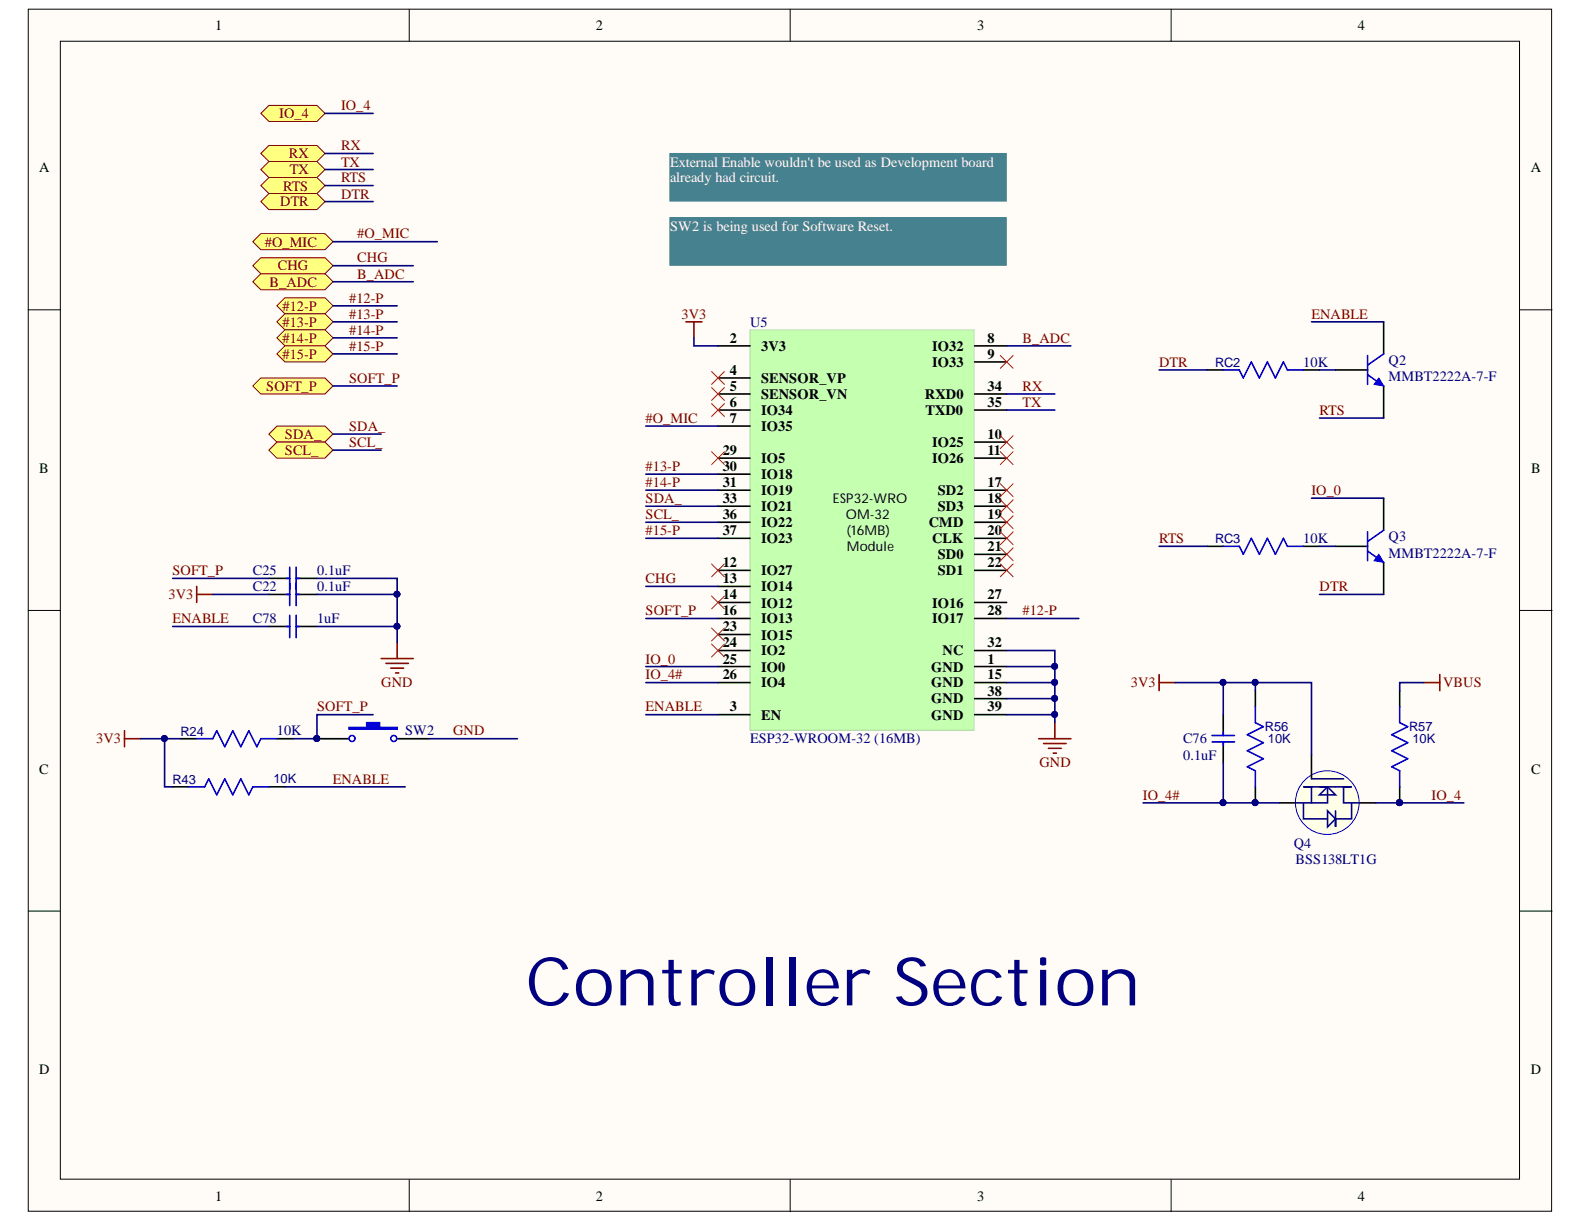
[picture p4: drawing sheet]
<svg xmlns="http://www.w3.org/2000/svg" width="279mm" height="216mm" viewBox="0 0 279 216" stroke-linecap="round" stroke-linejoin="round" font-family="sans-serif">
<defs><g id="words">
<text font-size="11.8" fill="#000080" x="92.7" y="177.3">Controller Section</text>
<g font-size="2.5">
<text x="37.9" y="5.3">1</text>
<text x="105.1" y="5.3">2</text>
<text x="172.4" y="5.3">3</text>
<text x="239.5" y="5.3">4</text>
<text x="6.9" y="30.4">A</text>
<text x="270" y="30.4">A</text>
<text x="128.8" y="60.5">2</text>
<text x="134.2" y="61.9">3V3</text>
<text x="164.4" y="61.9">IO32</text>
<text x="164.4" y="64.7">IO33</text>
<text x="174.2" y="60.5">8</text>
<text x="174.2" y="63.3">9</text>
<text x="128.8" y="66.1">4</text>
<text x="128.8" y="68.9">5</text>
<text x="128.8" y="71.8">6</text>
<text x="134.2" y="67.6">SENSOR_VP</text>
<text x="134.2" y="70.3">SENSOR_VN</text>
<text x="163.1" y="70.3">RXD0</text>
<text x="174.2" y="68.9">34</text>
<text x="174.2" y="71.8">35</text>
<text x="128.8" y="74.6">7</text>
<text x="134.2" y="73.2">IO34</text>
<text x="134.2" y="76">IO35</text>
<text x="163.2" y="73.2">TXD0</text>
<text x="174.2" y="77.4">10</text>
<text x="6.9" y="83.4">B</text>
<text x="127.5" y="80.2">29</text>
<text x="127.5" y="83.1">30</text>
<text x="134.2" y="81.7">IO5</text>
<text x="164.4" y="78.9">IO25</text>
<text x="164.4" y="81.7">IO26</text>
<text x="174.2" y="80.2">11</text>
<text x="270.1" y="83.4">B</text>
<text x="127.5" y="85.9">31</text>
<text x="127.5" y="88.8">33</text>
<text x="134.2" y="84.5">IO18</text>
<text x="134.2" y="87.3">IO19</text>
<text x="165.4" y="87.3">SD2</text>
<text x="174.2" y="85.9">17</text>
<text x="174.2" y="88.8">18</text>
<text x="127.5" y="91.5">36</text>
<text x="127.5" y="94.4">37</text>
<text x="134.2" y="90.2">IO21</text>
<text x="134.2" y="93">IO22</text>
<text x="134.2" y="95.8">IO23</text>
<text x="163.8" y="93">CMD</text>
<text x="164.4" y="95.8">CLK</text>
<text x="165.4" y="90.2">SD3</text>
<text x="174.2" y="91.5">19</text>
<text x="174.2" y="94.4">20</text>
<text x="127.5" y="100.1">12</text>
<text x="134.2" y="101.5">IO27</text>
<text x="165.4" y="98.6">SD0</text>
<text x="165.4" y="101.5">SD1</text>
<text x="174.2" y="97.2">21</text>
<text x="174.2" y="100.1">22</text>
<text x="127.5" y="102.9">13</text>
<text x="127.5" y="105.7">14</text>
<text x="134.2" y="104.3">IO14</text>
<text x="134.2" y="107.2">IO12</text>
<text x="164.4" y="107.2">IO16</text>
<text x="174.2" y="105.7">27</text>
<text x="127.5" y="108.5">16</text>
<text x="127.5" y="111.4">23</text>
<text x="134.2" y="109.9">IO13</text>
<text x="134.2" y="112.8">IO15</text>
<text x="164.4" y="109.9">IO17</text>
<text x="174.2" y="108.5">28</text>
<text x="127.5" y="114.2">24</text>
<text x="127.5" y="117">25</text>
<text x="127.5" y="119.8">26</text>
<text x="134.2" y="115.6">IO2</text>
<text x="134.2" y="118.5">IO0</text>
<text x="164.2" y="118.5">GND</text>
<text x="166.3" y="115.6">NC</text>
<text x="174.2" y="117">1</text>
<text x="174.2" y="119.8">15</text>
<text x="174.2" y="114.2">32</text>
<text x="128.8" y="125.5">3</text>
<text x="134.2" y="121.3">IO4</text>
<text x="164.2" y="121.3">GND</text>
<text x="164.2" y="124.1">GND</text>
<text x="174.2" y="122.7">38</text>
<text x="174.2" y="125.5">39</text>
<text x="134.2" y="126.9">EN</text>
<text x="164.2" y="126.9">GND</text>
<text x="6.9" y="136.5">C</text>
<text x="270.1" y="136.5">C</text>
<text x="6.9" y="189.5">D</text>
<text x="270" y="189.5">D</text>
<text x="37.9" y="211.8">1</text>
<text x="105.1" y="211.8">2</text>
<text x="172.4" y="211.8">3</text>
<text x="239.5" y="211.8">4</text>
</g>
<g font-size="2.5" fill="#800000">
<text x="49.3" y="20.9">IO_4</text>
<text x="60.2" y="19.4">IO_4</text>
<text x="50.9" y="28">RX</text>
<text x="60.2" y="26.5">RX</text>
<text x="60.2" y="29.4">TX</text>
<text x="49.9" y="33.6">RTS</text>
<text x="51.1" y="30.7">TX</text>
<text x="60.2" y="32.2">RTS</text>
<text x="60.2" y="35">DTR</text>
<text x="49.4" y="36.4">DTR</text>
<text x="46.7" y="43.5">#O_MIC</text>
<text x="49" y="47.7">CHG</text>
<text x="63" y="46.3">CHG</text>
<text x="63" y="42.1">#O_MIC</text>
<text x="47.6" y="50.6">B_ADC</text>
<text x="61.6" y="53.4">#12-P</text>
<text x="63" y="49.1">B_ADC</text>
<text x="49.8" y="54.8">#12-P</text>
<text x="49.8" y="57.6">#13-P</text>
<text x="61.6" y="56.2">#13-P</text>
<text x="61.6" y="59">#14-P</text>
<text x="120.2" y="56.2">3V3</text>
<text x="231.3" y="56.2">ENABLE</text>
<text x="49.8" y="60.5">#14-P</text>
<text x="49.8" y="63.3">#15-P</text>
<text x="61.6" y="61.9">#15-P</text>
<text x="180.4" y="60.5">B_ADC</text>
<text x="204.5" y="64.7">DTR</text>
<text x="47" y="68.9">SOFT_P</text>
<text x="61.6" y="67.6">SOFT_P</text>
<text x="180.4" y="68.9">RX</text>
<text x="180.4" y="71.8">TX</text>
<text x="50.3" y="77.4">SDA_</text>
<text x="61.6" y="76">SDA_</text>
<text x="113.9" y="74.6">#O_MIC</text>
<text x="232.8" y="73.2">RTS</text>
<text x="50.3" y="80.2">SCL_</text>
<text x="61.6" y="78.9">SCL_</text>
<text x="113.9" y="83.1">#13-P</text>
<text x="113.9" y="85.9">#14-P</text>
<text x="113.9" y="88.8">SDA_</text>
<text x="231.3" y="87.3">IO_0</text>
<text x="113.9" y="94.4">#15-P</text>
<text x="113.9" y="91.5">SCL_</text>
<text x="204.5" y="95.8">RTS</text>
<text x="30.4" y="101.5">SOFT_P</text>
<text x="29.7" y="105.7">3V3</text>
<text x="113.9" y="102.9">CHG</text>
<text x="232.8" y="104.3">DTR</text>
<text x="30.4" y="109.9">ENABLE</text>
<text x="113.9" y="108.5">SOFT_P</text>
<text x="180.4" y="108.5">#12-P</text>
<text x="113.9" y="117">IO_0</text>
<text x="113.9" y="119.8">IO_4#</text>
<text x="55.9" y="125.5">SOFT_P</text>
<text x="67.3" y="121.3">GND</text>
<text x="113.9" y="125.5">ENABLE</text>
<text x="199.5" y="121.3">3V3</text>
<text x="254.6" y="121.3">VBUS</text>
<text x="17" y="131.1">3V3</text>
<text x="79.9" y="129.7">GND</text>
<text x="183.3" y="135.4">GND</text>
<text x="58.7" y="138.2">ENABLE</text>
<text x="201.6" y="141">IO_4#</text>
<text x="252.5" y="141">IO_4</text>
</g>
<g font-size="2.5" fill="#fff">
<text x="118.2" y="29.4">External Enable wouldn't be used as Development board</text>
<text x="118.2" y="32.2">already had circuit.</text>
<text x="118.2" y="40.7">SW2 is being used for Software Reset.</text>
</g>
<g font-size="2.5" fill="#000080">
<text x="132.3" y="57.6">U5</text>
<text x="229.9" y="64.7">10K</text>
<text x="244.9" y="64.4">Q2</text>
<text x="244.9" y="67.2">MMBT2222A-7-F</text>
<text x="229.9" y="95.8">10K</text>
<text x="244.9" y="95.5">Q3</text>
<text x="44.6" y="101.5">C25</text>
<text x="55.9" y="101.5">0.1uF</text>
<text x="244.9" y="98.4">MMBT2222A-7-F</text>
<text x="44.6" y="104.3">C22</text>
<text x="55.9" y="104.3">0.1uF</text>
<text x="44.6" y="109.9">C78</text>
<text x="55.9" y="109.9">1uF</text>
<text x="48.8" y="129.7">10K</text>
<text x="71.5" y="129.7">SW2</text>
<text x="132.3" y="131.1">ESP32-WROOM-32 (16MB)</text>
<text x="208.7" y="131.1">C76</text>
<text x="208.7" y="134">0.1uF</text>
<text x="228.2" y="149.6">Q4</text>
<text x="228.5" y="152.3">BSS138LT1G</text>
</g>
<g font-size="2.4">
<text x="146.9" y="88.8">ESP32-WRO</text>
<text x="149.2" y="91.5">OM-32</text>
<text x="149.3" y="94.4">(16MB)</text>
<text x="149.4" y="97.2">Module</text>
</g>
<g font-size="2.3" fill="#000080">
<text x="214.3" y="64.8">RC2</text>
<text x="214.3" y="95.8">RC3</text>
<text x="31.9" y="129.8">R24</text>
<text x="223.1" y="128.9">R56</text>
<text x="223.6" y="131.1">10K</text>
<text x="248.6" y="128.9">R57</text>
<text x="249.1" y="131.1">10K</text>
<text x="30.4" y="138.3">R43</text>
<text x="48.2" y="138.2">10K</text>
</g>
</g></defs>
<g fill="#fffcf8" stroke="#000" stroke-width=".18">
<path d="M5 1.6h268.7v212h-268.7z"/>
<path d="M10.6 7.3h257.4v200.7h-257.4z"/>
</g>
<path d="M72.2 1.6v5.7M139.4 1.6v5.7M206.6 1.6v5.7M5 54.6h5.6M268.1 54.6h5.7M5 107.7h5.6M268.1 107.7h5.7M5 160.7h5.6M268.1 160.7h5.7M72.2 208.1v5.6M139.4 208.1v5.6M206.6 208.1v5.6" fill="none" stroke="#000" stroke-width=".18"/>
<path d="M55.9 130.3h5.7M70.1 130.3h5.6" fill="none" stroke="#000" stroke-width=".28"/>
<circle cx="55.9" cy="130.3" r=".52" fill="#000080" stroke="#000080" stroke-width=".18"/>
<path d="M61.6 128.3h3.1v-.8h2.2v.8h3.2v.3h-8.5z" fill-rule="evenodd" fill="#00f"/>
<g fill="none" stroke="#00f" stroke-width=".28">
<path d="M50.5 104.8h.6M51.1 102.9v3.9M52.2 102.9v3.9M52.2 104.8h.6M34.7 130.3h2.8l.7-1.4 1.4 2.8 1.5-2.8 1.4 2.8 1.4-2.8 1.4 2.8 .7-1.4h2.8M61.6 128.3h3.1v-.8h2.2v.8h3.2v.3h-8.5z"/>
<circle cx="62.1" cy="130.3" r=".52"/>
<circle cx="69.5" cy="130.3" r=".52"/>
</g>
<circle cx="55.9" cy="130.3" r=".52" fill="#000080" stroke="#000080" stroke-width=".18"/>
<path d="M47.4 104.8h3.7M52.2 104.8h3.7M31.9 130.3h2.8M48.8 130.3h2.9" fill="none" stroke="#000" stroke-width=".28"/>
<path d="M67.2 116.2h5.7M68.1 117h3.9M68.9 117.9h2.3M69.8 118.7h.5M70.1 113.3v2.9M22 128.9v2.8M22 130.3h2.8" fill="none" stroke="#800000" stroke-width=".28"/>
<g fill="#ffff80" stroke="#800000" stroke-width=".18">
<path d="M44.6 49.7l1.4-1.4h11.3l1.4 1.4-1.4 1.4h-11.3z" fill-rule="evenodd"/>
<path d="M44.6 46.9l1.4-1.4h11.3l1.4 1.4-1.4 1.4h-11.3z" fill-rule="evenodd"/>
</g>
<path d="M118.2 27.1h59.3v8.4h-59.3z" fill="#45818e" stroke="#45818e" stroke-width=".18"/>
<path d="M47.4 102h3.7M52.2 102h3.7" fill="none" stroke="#000" stroke-width=".28"/>
<path d="M50.5 102h.6M51.1 100v4M52.2 100v4M52.2 102h.6" fill="none" stroke="#00f" stroke-width=".28"/>
<g fill="#ffff80" stroke="#800000" stroke-width=".18">
<path d="M48.8 53.9l1.5-1.4h7l1.4 1.4-1.4 1.5h-7z" fill-rule="evenodd"/>
<path d="M48.8 56.8l1.5-1.4h7l1.4 1.4-1.4 1.4h-7z" fill-rule="evenodd"/>
<path d="M48.8 59.6l1.5-1.4h7l1.4 1.4-1.4 1.4h-7z" fill-rule="evenodd"/>
<path d="M48.8 62.4l1.5-1.4h7l1.4 1.4-1.4 1.4h-7z" fill-rule="evenodd"/>
</g>
<path d="M118.2 38.4h59.3v8.4h-59.3z" fill="#45818e" stroke="#45818e" stroke-width=".18"/>
<path d="M44.6 42.6l1.4-1.4h11.3l1.4 1.4-1.4 1.4h-11.3z" fill-rule="evenodd" fill="#ffff80" stroke="#800000" stroke-width=".18"/>
<path d="M183.2 130.3h5.7M184.1 131.2h3.9M184.9 132h2.3M185.8 132.8h.5M186.1 127.5v2.8" fill="none" stroke="#800000" stroke-width=".28"/>
<path d="M44.6 68.1l1.4-1.4h11.3l1.4 1.4-1.4 1.4h-11.3z" fill-rule="evenodd" fill="#ffff80" stroke="#800000" stroke-width=".18"/>
<path d="M132.3 58.2h39.5v70.6h-39.5z" fill="#c5ffb0" stroke="#b6d7a8" stroke-width=".18"/>
<g fill="none" stroke="#000" stroke-width=".28">
<path d="M244.1 56.8v5.6M126.6 61h5.7M126.6 66.7h5.7M126.6 69.5h5.7M126.6 72.3h5.7M126.6 75.2h5.7M171.9 61h5.7M171.9 69.5h5.7M171.9 72.3h5.7M171.9 63.8h5.7M171.9 78h5.7M235.6 65.3h5.6"/>
<path d="M244.1 68.1v5.6M126.6 80.8h5.7M126.6 86.5h5.7M126.6 89.3h5.7M126.6 92.1h5.7M126.6 94.9h5.7M126.6 83.6h5.7M171.9 80.8h5.7M171.9 86.5h5.7M171.9 89.3h5.7M171.9 92.1h5.7M171.9 94.9h5.7"/>
<path d="M171.9 97.8h5.7M126.6 117.6h5.7M126.6 100.6h5.7M126.6 103.4h5.7M126.6 106.3h5.7M126.6 109.1h5.7M126.6 111.9h5.7M126.6 114.7h5.7M171.9 117.6h5.7M171.9 100.6h5.7M171.9 106.3h5.7M171.9 109.1h5.7"/>
<path d="M171.9 114.7h5.7M126.6 126.1h5.7M126.6 120.4h5.7M171.9 126.1h5.7M171.9 120.4h5.7M171.9 123.2h5.7"/>
</g>
<path d="M146.5 86.5h14v14h-14z" fill="#c5ffb0" stroke="#c5ffb0" stroke-width=".18"/>
<g fill="none" stroke="#f00" stroke-width=".18">
<path d="M125.5 68.4l2.3 2.2M125.5 71.2l2.3 2.3M125.5 65.5l2.3 2.3M125.5 79.7l2.3 2.2M127.8 68.4l-2.3 2.2M127.8 71.2l-2.3 2.3M127.8 65.5l-2.3 2.3M127.8 79.7l-2.3 2.2M176.4 76.8l2.3 2.3M176.4 79.7l2.3 2.2M176.4 62.7l2.3 2.3M178.7 76.8l-2.3 2.3"/>
<path d="M178.7 79.7l-2.3 2.2M178.7 62.7l-2.3 2.3M176.4 93.8l2.3 2.3M176.4 96.6l2.3 2.3M176.4 91l2.3 2.3M176.4 88.2l2.3 2.2M176.4 85.3l2.3 2.3M176.4 99.5l2.3 2.2M178.7 93.8l-2.3 2.3M178.7 96.6l-2.3 2.3M178.7 91l-2.3 2.3M178.7 88.2l-2.3 2.2"/>
<path d="M178.7 85.3l-2.3 2.3M178.7 99.5l-2.3 2.2M125.5 105.1l2.3 2.3M125.5 113.6l2.3 2.3M127.8 105.1l-2.3 2.3M127.8 113.6l-2.3 2.3"/>
</g>
<path d="M241.2 66.1l2.9 2M241.2 62.7v5.1M244.1 62.4l-2.9 2" fill="none" stroke="#00f" stroke-width=".28"/>
<path d="M243.2 66.7l.9 1.4-1.7-.3z" fill="#00f"/>
<path d="M243.2 66.7l.9 1.4-1.7-.3z" fill="none" stroke="#00f" stroke-width=".18"/>
<path d="M212.9 65.3h2.9M229.9 65.3h2.8M235.6 96.4h5.6M244.1 87.9v5.6M244.1 99.2v5.6" fill="none" stroke="#000" stroke-width=".28"/>
<path d="M215.8 65.3h2.8l.7 1.4 1.4-2.9 1.4 2.9 1.5-2.9 1.4 2.9 1.4-2.9 .7 1.5h2.8M241.2 97.2l2.9 2M241.2 93.8v5.1M244.1 93.5l-2.9 2" fill="none" stroke="#00f" stroke-width=".28"/>
<path d="M243.2 97.8l.9 1.4-1.7-.3z" fill="#00f"/>
<path d="M243.2 97.8l.9 1.4-1.7-.3z" fill="none" stroke="#00f" stroke-width=".18"/>
<path d="M212.9 96.4h2.9M229.9 96.4h2.8" fill="none" stroke="#000" stroke-width=".28"/>
<path d="M215.8 96.4h2.8l.7 1.4 1.4-2.9 1.4 2.9 1.5-2.9 1.4 2.9 1.4-2.9 .7 1.5h2.8" fill="none" stroke="#00f" stroke-width=".28"/>
<path d="M121 56.8h2.8M122.4 56.8v2.8" fill="none" stroke="#800000" stroke-width=".28"/>
<g fill="#ffff80" stroke="#800000" stroke-width=".18">
<path d="M46 27.1l1.4-1.4h8.5l1.4 1.4-1.4 1.4h-8.5z" fill-rule="evenodd"/>
<path d="M46 29.9l1.4-1.4h8.5l1.4 1.4-1.4 1.4h-8.5z" fill-rule="evenodd"/>
<path d="M46 32.7l1.4-1.4h8.5l1.4 1.4-1.4 1.4h-8.5z" fill-rule="evenodd"/>
<path d="M46 35.6l1.4-1.5h8.5l1.4 1.5-1.4 1.4h-8.5z" fill-rule="evenodd"/>
<path d="M47.4 76.6l1.4-1.4h8.5l1.4 1.4-1.4 1.4h-8.5z" fill-rule="evenodd"/>
<path d="M47.4 79.4l1.4-1.4h8.5l1.4 1.4-1.4 1.4h-8.5z" fill-rule="evenodd"/>
</g>
<path d="M34.7 103.4v2.9M34.7 104.8h2.8" fill="none" stroke="#800000" stroke-width=".28"/>
<path d="M30.4 138.8h2.9M47.4 138.8h2.9" fill="none" stroke="#000" stroke-width=".28"/>
<path d="M33.3 138.8h2.8l.7-1.4 1.4 2.8 1.4-2.8 1.5 2.8 1.4-2.8 1.4 2.8 .7-1.4h2.8" fill="none" stroke="#00f" stroke-width=".28"/>
<path d="M125.5 99.5l2.3 2.2M127.8 99.5l-2.3 2.2M125.5 110.8l2.3 2.3M127.8 110.8l-2.3 2.3" fill="none" stroke="#f00" stroke-width=".18"/>
<path d="M46 20l1.4-1.4h8.5l1.4 1.4-1.4 1.4h-8.5z" fill-rule="evenodd" fill="#ffff80" stroke="#800000" stroke-width=".18"/>
<circle cx="234.1" cy="141.6" r="5.6" fill="#ffffe8" stroke="#00f" stroke-width=".18"/>
<path d="M47.4 110.5h3.7M52.2 110.5h3.7M215.8 126.1v3.6M215.8 130.9v3.6M221.4 121.8v2.8M221.4 138.8v2.8M231.3 133.1v4.3M246.9 121.8v2.8M246.9 138.8v2.8M225.7 141.6h2.8M239.8 141.6h2.8" fill="none" stroke="#000" stroke-width=".28"/>
<path d="M231.3 137.4h5.7M232.7 138.8h-2.8h1.4v2.8h-2.8M229.9 141.6v2.8h4.3M231.3 141.6h2.9v-2.8h-1.5h5.7h-1.4v2.8h2.8M232.7 140.2l1.5-1.4 1.4 1.4zM234.2 143l1.4 1.4-1.4 1.5zM235.6 143v2.9v-1.5M238.4 141.6v2.8h-2.8" fill="none" stroke="#0c0087" stroke-width=".28"/>
<path d="M50.5 110.5h.6M51.1 108.5v4M52.2 108.5v4M52.2 110.5h.6M213.8 129.7h3.9M213.8 130.9h3.9M215.8 129.2v.5M215.8 130.9v.5M221.4 124.6v2.9l1.4 .7-2.8 1.4 2.8 1.4-2.8 1.4 2.8 1.4-2.8 1.5 1.4 .7v2.8M246.9 124.6v2.9l1.4 .7-2.8 1.4 2.8 1.4-2.8 1.4 2.8 1.4-2.8 1.5 1.4 .7v2.8" fill="none" stroke="#00f" stroke-width=".28"/>
<g fill="#000080" stroke="#000080" stroke-width=".18">
<circle cx="221.4" cy="141.6" r=".52"/>
<circle cx="246.8" cy="141.6" r=".52"/>
<circle cx="186" cy="126" r=".52"/>
<circle cx="186" cy="123.2" r=".52"/>
<circle cx="55.9" cy="130.3" r=".52"/>
<circle cx="70" cy="104.8" r=".52"/>
<circle cx="70" cy="110.5" r=".52"/>
<circle cx="186" cy="120.4" r=".52"/>
<circle cx="186" cy="117.5" r=".52"/>
<circle cx="29" cy="130.3" r=".52"/>
<circle cx="215.7" cy="120.4" r=".52"/>
<circle cx="221.4" cy="120.4" r=".52"/>
<circle cx="215.7" cy="141.6" r=".52"/>
</g>
<path d="M204.5 119v2.8M254 119v2.8M204.5 120.4h2.8M251.1 120.4h2.9" fill="none" stroke="#800000" stroke-width=".28"/>
<g fill="none" stroke="#000080" stroke-width=".28">
<path d="M57.3 35.6h8.5M57.3 32.7h8.5M57.3 29.9h8.5M57.3 27.1h8.5M57.3 20h8.5M58.7 59.6h11.4M58.7 56.8h11.4M58.7 53.9h11.4M58.7 49.7h14.2M58.7 46.9h14.2M58.7 42.6h18.4M122.4 59.6v1.4h4.2"/>
<path d="M231.3 56.8h12.8M58.7 79.4h8.5M58.7 76.6h8.5M58.7 68.1h11.4M58.7 62.4h11.4M113.9 75.2h12.7M177.6 72.3h8.5M177.6 69.5h8.5M177.6 61h11.3M204.5 65.3h8.4M232.7 65.3h2.9M232.7 73.7h11.4"/>
<path d="M113.9 94.9h12.7M113.9 92.1h12.7M113.9 89.3h12.7M113.9 86.5h12.7M113.9 83.6h12.7M204.5 96.4h8.4M231.3 87.9h12.8M232.7 96.4h2.9M30.4 102h17M30.4 110.5h17M37.5 104.8h9.9M55.9 104.8h14.2v8.5"/>
<path d="M55.9 102h14.2v2.8M55.9 110.5h14.2M113.9 117.6h12.7M113.9 109.1h12.7M113.9 103.4h12.7M177.6 117.6h8.5v2.8M177.6 114.7h8.5v2.9M177.6 109.1h12.7M232.7 104.8h11.4M24.8 130.3h7.1M29 130.3v8.5h1.4M50.3 138.8h21.2"/>
<path d="M65.8 126.1h-9.9v4.2h-4.2M75.7 130.3h15.6M113.9 126.1h12.7M113.9 120.4h12.7M177.6 120.4h8.5v2.8h-8.5M177.6 126.1h8.5M186.1 123.2v4.3M207.3 120.4h8.5M215.8 134.5v7.1M221.4 121.8v-1.4h-5.6v5.7M221.4 120.4h9.9v12.7M251.1 120.4h-4.2v1.4"/>
<path d="M201.6 141.6h14.2M215.8 141.6h9.9M242.6 141.6h15.6"/>
</g>
<use href="#words"/>
</svg>
